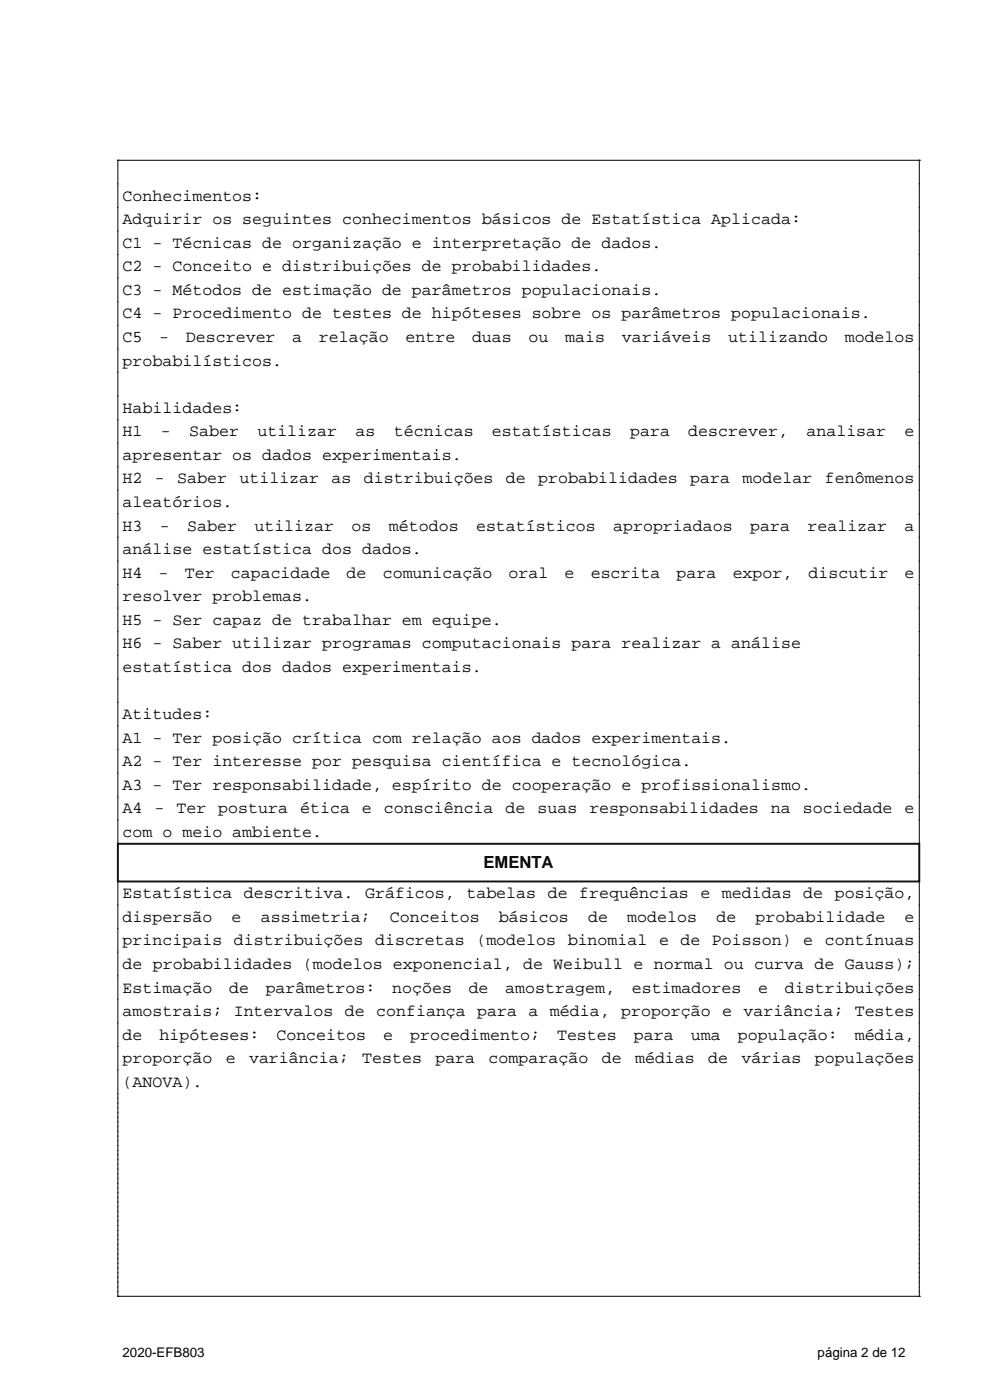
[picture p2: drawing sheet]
<svg xmlns="http://www.w3.org/2000/svg" width="210mm" height="297mm" viewBox="0 0 210 297" stroke-linecap="round" stroke-linejoin="round" font-family="sans-serif">
<defs><g id="words">
<g font-size="3.5">
<text x="26" y="42.6">Conhecimentos:</text>
<text x="26" y="47.6">Adquirir os seguintes conhecimentos básicos de Estatística Aplicada:</text>
<text x="26" y="52.6">C1 - Técnicas de organização e interpretação de dados.</text>
<text x="26" y="57.6">C2 - Conceito e distribuições de probabilidades.</text>
<text x="26" y="62.6">C3 - Métodos de estimação de parâmetros populacionais.</text>
<text x="26" y="67.6">C4 - Procedimento de testes de hipóteses sobre os parâmetros populacionais.</text>
<text x="26" y="72.6">C5</text>
<text x="26" y="77.6">probabilísticos.</text>
<text x="33.8" y="72.6">-</text>
<text x="39.4" y="72.6">Descrever</text>
<text x="62" y="72.6">a</text>
<text x="67.7" y="72.6">relação</text>
<text x="86" y="72.6">entre</text>
<text x="100.1" y="72.6">duas</text>
<text x="112.1" y="72.6">ou</text>
<text x="119.9" y="72.6">mais</text>
<text x="131.9" y="72.6">variáveis</text>
<text x="154.5" y="72.6">utilizando</text>
<text x="179.2" y="72.6">modelos</text>
<text x="26" y="87.6">Habilidades:</text>
<text x="26" y="92.6">H1</text>
<text x="34.1" y="92.6">-</text>
<text x="40.1" y="92.6">Saber</text>
<text x="54.6" y="92.6">utilizar</text>
<text x="75.4" y="92.6">as</text>
<text x="83.5" y="92.6">técnicas</text>
<text x="104.4" y="92.6">estatísticas</text>
<text x="133.7" y="92.6">para</text>
<text x="146" y="92.6">descrever,</text>
<text x="171.1" y="92.6">analisar</text>
<text x="191.9" y="92.6">e</text>
<text x="26" y="97.6">apresentar os dados experimentais.</text>
<text x="26" y="102.6">H2</text>
<text x="26" y="107.6">aleatórios.</text>
<text x="32.9" y="102.6">-</text>
<text x="37.6" y="102.6">Saber</text>
<text x="50.8" y="102.6">utilizar</text>
<text x="70.3" y="102.6">as</text>
<text x="77.2" y="102.6">distribuições</text>
<text x="107.3" y="102.6">de</text>
<text x="114.2" y="102.6">probabilidades</text>
<text x="146.4" y="102.6">para</text>
<text x="157.5" y="102.6">modelar</text>
<text x="174.9" y="102.6">fenômenos</text>
<text x="26" y="112.6">H3</text>
<text x="33.9" y="112.6">-</text>
<text x="39.7" y="112.6">Saber</text>
<text x="54" y="112.6">utilizar</text>
<text x="74.6" y="112.6">os</text>
<text x="82.5" y="112.6">métodos</text>
<text x="101" y="112.6">estatísticos</text>
<text x="130.1" y="112.6">apropriadaos</text>
<text x="159.1" y="112.6">para</text>
<text x="171.3" y="112.6">realizar</text>
<text x="191.9" y="112.6">a</text>
<text x="26" y="117.6">análise estatística dos dados.</text>
<text x="26" y="122.6">H4</text>
<text x="33.6" y="122.6">-</text>
<text x="39.2" y="122.6">Ter</text>
<text x="48.9" y="122.6">capacidade</text>
<text x="73.5" y="122.6">de</text>
<text x="81.2" y="122.6">comunicação</text>
<text x="107.9" y="122.6">oral</text>
<text x="119.8" y="122.6">e</text>
<text x="125.3" y="122.6">escrita</text>
<text x="143.5" y="122.6">para</text>
<text x="155.4" y="122.6">expor,</text>
<text x="171.5" y="122.6">discutir</text>
<text x="191.9" y="122.6">e</text>
<text x="26" y="127.6">resolver problemas.</text>
<text x="26" y="132.6">H5 - Ser capaz de trabalhar em equipe.</text>
<text x="26" y="137.6">H6 - Saber utilizar programas computacionais para realizar a análise</text>
<text x="26" y="142.6">estatística dos dados experimentais.</text>
<text x="26" y="152.6">Atitudes:</text>
<text x="26" y="157.6">A1 - Ter posição crítica com relação aos dados experimentais.</text>
<text x="26" y="162.6">A2 - Ter interesse por pesquisa científica e tecnológica.</text>
<text x="26" y="167.6">A3 - Ter responsabilidade, espírito de cooperação e profissionalismo.</text>
<text x="26" y="172.6">A4</text>
<text x="32.8" y="172.6">-</text>
<text x="37.4" y="172.6">Ter</text>
<text x="46.3" y="172.6">postura</text>
<text x="63.7" y="172.6">ética</text>
<text x="76.8" y="172.6">e</text>
<text x="81.4" y="172.6">consciência</text>
<text x="107.2" y="172.6">de</text>
<text x="114" y="172.6">suas</text>
<text x="125" y="172.6">responsabilidades</text>
<text x="163.5" y="172.6">na</text>
<text x="170.3" y="172.6">sociedade</text>
<text x="191.9" y="172.6">e</text>
<text x="26" y="177.6">com o meio ambiente.</text>
<text x="102.6" y="184.1">EMENTA</text>
<text x="26" y="190.6">Estatística descritiva. Gráficos, tabelas de frequências e medidas de posição,</text>
<text x="26" y="195.6">dispersão</text>
<text x="49.1" y="195.6">e</text>
<text x="55.3" y="195.6">assimetria;</text>
<text x="82.7" y="195.6">Conceitos</text>
<text x="105.8" y="195.6">básicos</text>
<text x="124.7" y="195.6">de</text>
<text x="133.1" y="195.6">modelos</text>
<text x="152" y="195.6">de</text>
<text x="160.3" y="195.6">probabilidade</text>
<text x="191.9" y="195.6">e</text>
<text x="26" y="200.6">principais distribuições discretas (modelos binomial e de Poisson) e contínuas</text>
<text x="26" y="205.6">de probabilidades (modelos exponencial, de Weibull e normal ou curva de Gauss);</text>
<text x="26" y="210.6">Estimação</text>
<text x="26" y="215.6">amostrais; Intervalos de confiança para a média, proporção e variância; Testes</text>
<text x="48.6" y="210.6">de</text>
<text x="56.4" y="210.6">parâmetros:</text>
<text x="83.2" y="210.6">noções</text>
<text x="99.4" y="210.6">de</text>
<text x="107.2" y="210.6">amostragem,</text>
<text x="134" y="210.6">estimadores</text>
<text x="160.8" y="210.6">e</text>
<text x="166.5" y="210.6">distribuições</text>
<text x="26" y="220.6">de</text>
<text x="33.8" y="220.6">hipóteses:</text>
<text x="58.6" y="220.6">Conceitos</text>
<text x="81.3" y="220.6">e</text>
<text x="87" y="220.6">procedimento;</text>
<text x="118.2" y="220.6">Testes</text>
<text x="134.5" y="220.6">para</text>
<text x="146.6" y="220.6">uma</text>
<text x="156.5" y="220.6">população:</text>
<text x="181.3" y="220.6">média,</text>
<text x="26" y="225.6">proporção</text>
<text x="47.9" y="225.6">e</text>
<text x="52.8" y="225.6">variância;</text>
<text x="76.8" y="225.6">Testes</text>
<text x="92.4" y="225.6">para</text>
<text x="103.6" y="225.6">comparação</text>
<text x="127.6" y="225.6">de</text>
<text x="134.7" y="225.6">médias</text>
<text x="150.2" y="225.6">de</text>
<text x="157.3" y="225.6">várias</text>
<text x="172.8" y="225.6">populações</text>
<text x="26" y="230.6">(ANOVA).</text>
</g>
<g font-size="2.8">
<text x="26" y="287.8">2020-EFB803</text>
<text x="173.4" y="287.8">página 2 de 12</text>
</g>
</g></defs>
<path d="M25 34h.1M25 34h170M25 34v145M195 34h.1M195 34v145M25 187v88M195 187v88M25 275h.1M25 275h170M195 275h.1" fill="none" stroke="#000" stroke-width=".21"/>
<path d="M25 179h170v8h-170z" fill="none" stroke="#000" stroke-width=".4"/>
<use href="#words"/>
</svg>
